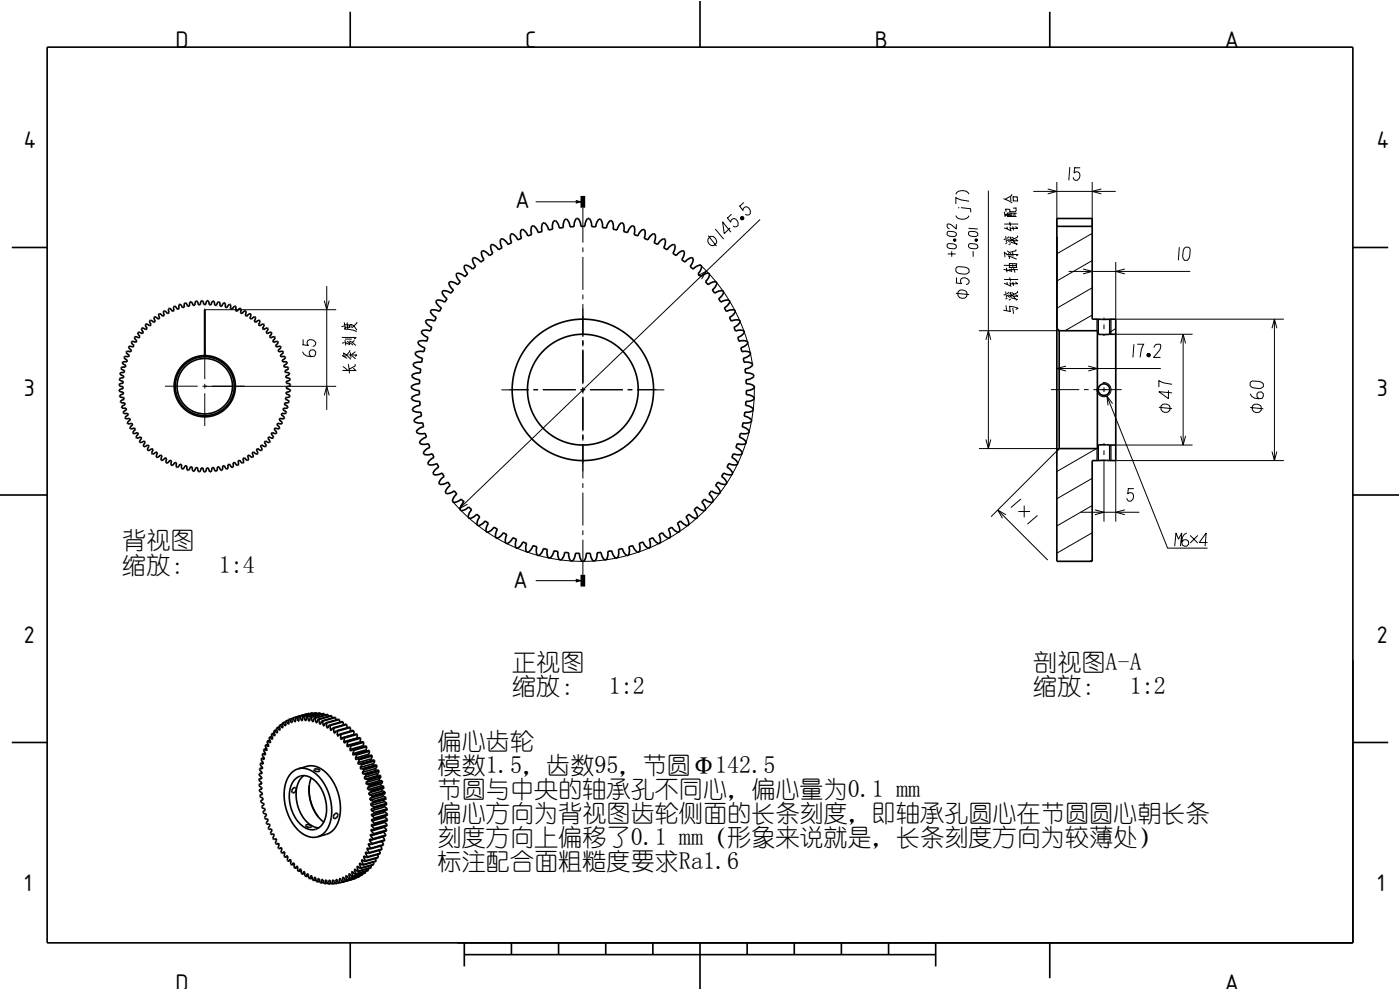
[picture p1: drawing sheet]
<svg xmlns="http://www.w3.org/2000/svg" width="297mm" height="210mm" viewBox="0 0 297 210" stroke-linecap="round" stroke-linejoin="round" font-family="sans-serif">
<defs><g id="words">
<g font-size="5.1">
<text x="25.9" y="116.3">背视图</text>
<text x="25.9" y="121.5">缩放：</text>
<text x="46.4" y="121.5">1:4</text>
<text x="108.7" y="142.1">正视图</text>
<text x="219.2" y="142.1">剖视图A-A</text>
<text x="108.7" y="147.2">缩放：</text>
<text x="129.1" y="147.2">1:2</text>
<text x="219.2" y="147.2">缩放：</text>
<text x="239.7" y="147.2">1:2</text>
<text x="92.8" y="158.8">偏心齿轮</text>
<text x="92.8" y="163.9">模数1.5，齿数95，节圆Φ142.5</text>
<text x="92.8" y="169">节圆与中央的轴承孔不同心，偏心量为0.1 mm</text>
<text x="92.8" y="174.1">偏心方向为背视图齿轮侧面的长条刻度，即轴承孔圆心在节圆圆心朝长条</text>
<text x="92.8" y="179.3">刻度方向上偏移了0.1 mm（形象来说就是，长条刻度方向为较薄处）</text>
<text x="92.8" y="184.4">标注配合面粗糙度要求Ra1.6</text>
</g>
<g font-size="4.9">
<text x="37.2" y="10.2">D</text>
<text x="111.4" y="10.2">C</text>
<text x="185.6" y="10.2">B</text>
<text x="259.8" y="10.2">A</text>
<text x="5" y="31.5">4</text>
<text x="292" y="31.5">4</text>
<text x="109.3" y="44">A</text>
<text x="5" y="84">3</text>
<text x="292" y="84">3</text>
<text x="108.9" y="124.8">A</text>
<text x="5" y="136.5">2</text>
<text x="292" y="136.5">2</text>
<text x="5" y="189">1</text>
<text x="292" y="189">1</text>
<text x="37.2" y="210.2">D</text>
<text x="259.8" y="210.2">A</text>
</g>
</g></defs>
<g fill="none" stroke="#000" stroke-width=".21">
<path d="M224.2 38.6v9.4M227 35.5l-.3 2.8M228 35.5l-.1 1.2 .6-.3a.87 .87 0 0 1 .4 1.4l-.4 .5h-.4l-.3-.3-.1-.4M228 35.6h1.2M231.7 38.6v9.4M113.7 42.8h10M123.7 44.1v7.4M123.7 52.5v1M123.7 54.5v7M148.1 58.5l1.8-1-1.1 1.7M148.4 56.1l1.9 1.9 2.3 2.6 2 2.9 1.4 2.6 1.3 2.8 1 2.8 .8 2.9 .6 2.9M150.2 50.7l.6-.6a1.13 1.13 0 0 1 1.2 1.5l-.6 .5a1.11 1.11 0 0 1-1.2-1.4z"/>
<path d="M150.3 50l1.7 2.2M151.7 48.6l1.8 2.1M154.3 46.1l.7 1 .3-.6a.87 .87 0 0 1 1.3 .7v.6l-.3 .3h-.4l-.4-.2M154.9 48.3l-1.3 1.2-.3-2.4 1.8 2.2M155.2 45.4l-.9 .8M156.9 43.6l.7 1 .3-.6a.87 .87 0 0 1 1.3 .7v.6l-.3 .3h-.4l-.4-.1M157.5 45.9l-.4 .4M157.7 46l-.5 .5M157.8 42.9l-.9 .8M157.8 46.2l-.4 .4M161.3 46.6l-63.9 61.3M201 51.8a1.84 1.84 0 0 1 1.9 .3v.4a1.5 1.5 0 0 1-1.8 0l-.2-.2z"/>
<path d="M201 49.2a1.82 1.82 0 0 1 1.9 .3v.4a1.5 1.5 0 0 1-1.8 0l-.2-.2zM201.1 53.9h1.6M201.9 53.3v1.2M202.4 50.7v.4M202.5 50.7v.5M202.7 50.7v.4M202.8 45.7a1.65 1.65 0 0 0 2.8 .1M202.9 47.5v1.1l-1.2-1-.7-.1-.1 .6 .5 .5M202.9 58.9v1.1M202.9 56.7a2.65 2.65 0 0 1 2.7 .5v.5a2.13 2.13 0 0 1-2.6 .1l-.2-.3v-.5zM203.5 44l-.2 .2M203.9 44l2 .3v.7"/>
<path d="M205.5 48.4l1.9 .2M205.6 42.7l-1.7-.3-1.1-.5v1.4M205.6 41.2a1.65 1.65 0 0 0-2.8 0M205.6 51.8a1.84 1.84 0 0 1 1.8 .3v.4a1.5 1.5 0 0 1-1.8 0l-.1-.2zM205.6 49.2a1.83 1.83 0 0 1 1.8 .3v.4a1.5 1.5 0 0 1-1.8 0l-.1-.2zM206.4 53.3v1.2M206.9 50.7v.4M207.1 50.7v.5M207.2 50.7v.4M209.7 40.4v54.8M212.9 57.1l1.7 .4M212.9 42.1l1.8 .9"/>
<path d="M213 56.3h2.6M213 53.4l.7 .6M213 48.3l.7 .3M213 59.3h3M213 47.5h3M213.1 44.9l.1 1.1M213.1 53.6l.1 1M213.2 45.7l1.5 .1M213.3 50.7l-.4 .2M213.3 44.3l.9 .1M213.3 50.1l.2 1.2M213.3 44.4l.1 .5"/>
<path d="M213.5 56.8l.1 .9M213.6 59.8l.1 .5M213.6 50.9l.6 .4M213.6 48.1l.1 .5M213.6 45.9h2M213.6 45.2l2.1 .1M213.7 53.2l.5 .5M213.7 51.4l-.4 .3M213.7 48.6l.9 .4M213.7 45.2l.1 .7M213.7 54h2.3l-.4 .3M213.7 54l-.1 .1"/>
<path d="M213.9 54.3l1.8 .7M213.9 50.8l.6 .3M214 57.2h2M214 53.7l.1 .5M214 56.7h1.8M214 55.9l1.8 .1M214.1 54.4l.1 .5M214.1 55.9l.1 .8M214.1 50.2l-.5 .4M214.2 58.8l.2 .9M214.2 47.1l.2 .8M214.2 44.3l.1 .6"/>
<path d="M214.2 59.8l.2 .8M214.2 48.1l.2 .7M214.4 53.7l.1 .6M214.4 50.3l.1 .9M214.4 51.4l1.5 .4M214.4 41.8l.1 .9M214.4 51.7l-.4 .2M214.5 50.8l.9 .8M214.5 56.9l.1 .7M214.5 50.3l-.3 .2M214.6 45.3v.2h-1.4M214.6 41.2v.3l-1.4 .8"/>
<path d="M214.7 50.3l.4 .3M214.8 56.1l.1 .5M214.8 53.5l.1 .9M214.8 59.8l.2 .8M214.8 48l.2 .9M214.8 42.6h1.2M214.8 41.7l1 .1M214.9 44.2l.6-.1 .1 .6-.2 .2h-1.3M214.9 45.4l.1 .4M214.9 41.7l.1 .9M215 51.1h.9M215 56.9l.3 .9"/>
<path d="M215.3 45.3l.1 .6M215.4 59.8l.5 .4h-1.6M215.4 48.1l.5 .3h-1.6M215.4 50.8l.6 .3M215.5 52.9v.3l-1.4 .3M215.6 56v.7M215.8 51.7l-.3 .2M215.8 41.7l.1 .9M215.9 50v.3l-1.2 .6M219.2 40.6h17.5M222.3 40.1l1.9 .5-1.9 .5M224.2 50.2h.1"/>
<path d="M224.3 48l-.1 .1M226.7 57.6h25.8M229.8 57.1l1.9 .5-1.9 .5M231.7 55.3l-7.5 4.3M231.7 49.5l-7.5 4.3M233.6 40.1l-1.9 .5 1.9 .5M236.7 55.6v12.1h35.7M238.6 57.1l-1.9 .5 1.9 .5M250.2 52.4l-.2 2.8M251.2 52.7l.4-.3h.5l.3 .2a2.63 2.63 0 0 1-.5 2.6h-.6a2.13 2.13 0 0 1-.1-2.5zM43.4 65.7h27.9M43.4 65.6v.1"/>
<path d="M43.4 73.5v6.9M64.2 74.6a1.96 1.96 0 0 0 2.5 1l.3-.5v-.5l-.5-.4-.6 .1-.3 .4v.5l.4 .4M64.2 73.1l1.2 .2-.3-.6a.87 .87 0 0 1 1.4-.5l.5 .4v.4l-.3 .3-.4 .2M64.3 72v1.1M68.8 63.8l.5 1.9 .5-1.9M69.3 60.7v26.2M72.5 71.6h3.1l-.5 .3M72.6 75.4l1 .6M72.6 78.6h2.9M72.7 77.7l1.1 .9M72.8 74.8l1.7 1.4M72.9 74.9l.1 .7"/>
<path d="M73 69.8l2.1 .3 .6 .3M73 69.1l-.5 .2M73 68.4l.2 1.4M73.1 72.7l-.5 .1M73.2 71.9h1.4M73.2 72.1l.2 1.2M73.2 68.9h.9M73.2 69.4h1.1M73.3 72.7l.8 .4M73.6 72.4l1.3 .8M73.6 68.4l.2 1.4M73.9 77.3l.2 1.9"/>
<path d="M74 75.3h1.7l-.3 .3M74.1 72.7l.1 .5M74.1 72.3l.6 .3 .8 .7M74.1 68.9l.1 .5M74.2 74.3v.3l-.9 1M74.3 68.8l.8 .4 .6 .8M74.3 74.8l.2 1.1M74.4 68.8l.1 .7M74.7 75.5l.7 .6M74.9 78.1l.7 .6M75.2 72.2l-.4 .4M75.3 77.3l.1 .3-1.3 .7"/>
<path d="M75.4 74.6l-.7 .5M75.7 68.3v.2l-1 1M123.7 62.5v1M123.7 64.5v7M123.7 72.2v1.3M123.7 74.2v7.3M202.8 60l1.2 .2-.2-.7a.87 .87 0 0 1 1.4-.4l.4 .4v.4l-.3 .3-.4 .2M202.8 62.2l2.8 .3M203.2 61.9a1.13 1.13 0 0 1 1.9 .2v.7a1.11 1.11 0 0 1-1.9-.1zM207.7 70.2h17M209.2 72.1l.5-1.9 .5 1.9M212.9 65.8l1.5 .3"/>
<path d="M213 60.1l.7 .2M213.3 62.4l-.4 .2M213.3 61.8l.2 1.3M213.4 64.8l.2 1.1M213.6 62.6l.6 .5M213.7 63.2l-.4 .3M213.7 60.3l.9 .5M213.9 62.5l.6 .4M214.1 65l1.9 .4-.5 .3M214.1 62l-.5 .3M214.2 65l.1 1M214.4 62.1l.1 .9"/>
<path d="M214.4 63.1l1.5 .4M214.4 63.4l-.4 .3M214.5 62.5l.9 .9M214.5 62l-.3 .3M214.7 62.1l.4 .3M214.8 65.3l.2 1.3M215 62.8h.9M215.4 62.5l.6 .4M215.8 63.5l-.3 .2M215.9 61.7v.4l-1.2 .5M224.2 78.2h22.1M226.1 77.7l-1.9 .5 1.9 .5"/>
<path d="M230.9 77.7l1.9 .5-1.9 .5M231.7 66.8l-5.8 3.4M231.7 61.1l-7.5 4.3M232.7 67.7v2.5M234.2 67.4v.4M234.2 68.8v1M234.2 70.8v.5M235.7 67.7v3.2M236.7 69.7l-1.3 .7M236.7 70.9h16.3M240.6 73l-.3 2.8M241.3 73h1.3l-.5 1.1-.2 1.7"/>
<path d="M243.3 75.3h.7M243.4 75.1h.5M243.4 75.5h.5M244.8 73.7l.3-.5 .3-.2 .8 .1-.1 1-1.4 1.7h1.5M250.5 72.8l.5-1.9 .5 1.9M251 70.9v23.5M269.8 69.6l.6-1.9 .5 1.9M270.4 67.7v30M35 81.9h6.9M42.9 81.9h28.4M43.4 81.4v1M43.4 83.4v7"/>
<path d="M68.8 83.9l.5-2 .5 2M106.4 82.7h5.8M108 82.7h4.2M113.1 82.7h1.1M115.2 82.7h7M123.2 82.7h.9M123.7 82.2v1.3M123.7 84.2v7.3M123.7 92.2v1.3M123.7 94.2v7.3M125.2 82.7h7M133.2 82.7h1"/>
<path d="M135.2 82.7h5.7M135.2 82.7h4.1M160 81.9l-.3 5.5-1.1 5.3-1.8 5-1.5 2.9-1.3 2.1-1.6 2.2-1.9 2.3-4 3.8-4.5 3.1-2.7 1.4-2.5 1.1-5.2 1.6-5.5 .8-3.2 .1-2.8-.2-5.4-.9-5.2-1.8-2.5-1.2-2.6-1.4-4.4-3.3-3.9-3.9M207.7 95.2h17M209.2 93.2l.5 2 .5-2M223 82.7h5.9M224.2 95.7l-14 13.9M230 82.7h.9M232 82.7h6M232.6 95.2l-8.4 4.8M232.7 95.2v2.5M233 95l-.2 .1"/>
<path d="M233.9 81.2a1.5 1.5 0 0 1 1.8 1.4 1.5 1.5 0 0 1-1.6 1.5 1.5 1.5 0 0 1-1.4-1.7M234.2 81.1v.1M234.2 82.2v1M234.2 84.2v.1M234.2 94v.5M234.2 95.5v1M234.2 97.5v13.2M234.8 84l12.9 32.3h8.5M235.7 94.4v3.3M236 85.6l-1.2-1.6 .3 2M236.7 94.4h16.3M245.8 86.4l2.8 .3"/>
<path d="M246.3 86.1a1.13 1.13 0 0 1 1.9 .2v.7a1.11 1.11 0 0 1-1.9-.1zM247.9 82.8v1.8l-2.1-1.5 2.8 .2M248.6 81.5l-1.7-.3-1.1-.5v1.4M250.5 92.5l.5 1.9 .5-1.9M265.2 83.5a1.97 1.97 0 0 0 2.6 1l.2-.5v-.5l-.4-.4-.6 .1-.4 .4 .1 .6 .4 .4M265.2 86.4l2.8 .3M265.4 81a2.63 2.63 0 0 1 2.6 .4v.6a2.14 2.14 0 0 1-2.5 .1l-.3-.3v-.6zM265.7 86.2a1.13 1.13 0 0 1 1.9 .1v.8a1.11 1.11 0 0 1-1.9-.2zM269.8 95.8l.6 1.9 .5-1.9M272.4 97.7h-35.7v13M98.5 106.2l-1.1 1.7 1.8-1M123.7 102.5v1"/>
<path d="M123.7 104.5v7M123.7 112.5v1M123.7 114.5v7.4M211.7 108.2l10.6 10.6M213.4 109.2l-1.7-1 1 1.7M216 108.5h2.5M216.6 105.8l-2.1 1.9M217.3 107.3v2.4M220.1 109.3l-2.1 1.9M229.2 108.7h12.5M231.7 118.8l-.5 .3M231.7 113l-7.5 4.3"/>
<path d="M231.7 107.2l-7.5 4.4M231.7 101.5l-7.5 4.3M232.3 108.1l1.9 .6-1.9 .5M238.6 108.1l-1.9 .6 1.9 .5M239.4 103.5l-.2 1.3 .7-.3a.87 .87 0 0 1 .4 1.4l-.4 .4h-.4l-.3-.2-.2-.4M239.4 103.7h1.1M249.2 115.9l.3-2.8 .5 1.3 .7-1.3-.3 2.8M251.8 113.1a1.97 1.97 0 0 0-1 2.5l.5 .3h.5l.4-.5-.1-.6-.4-.3h-.6l-.4 .4M252.5 113.6l1.6 1.6M254.1 113.6l-1.6 1.6M256.2 115.1h-1.8l1.5-2-.3 2.8M113.7 123.2h10"/>
<circle cx="157.4" cy="46.3" r=".38"/>
<circle cx="202.5" cy="50.9" r=".26"/>
<circle cx="207.1" cy="50.9" r=".26"/>
<circle cx="243.7" cy="75.3" r=".38"/>
</g>
<g fill="none" stroke="#000" stroke-width=".35">
<path d="M10 10h277v190h-277zM74.3 2.5v7.5M148.5 0v10M222.7 2.5v7.5M2.5 52.5h7.5M98.4 56.5l.3-.3a2.47 2.47 0 0 1 1.6 .9l.6-.6a1.99 1.99 0 0 1-.6-1.7 1.1 1.1 0 0 1 1.4 .4l.3 .4 .7-.5a2 2 0 0 1-.5-1.8 1.11 1.11 0 0 1 1.3 .5l.3 .4 .8-.5a2 2 0 0 1-.4-1.7 1.11 1.11 0 0 1 1.3 .6l.3 .4 .7-.5a1.99 1.99 0 0 1-.2-1.8 1.11 1.11 0 0 1 1.2 .7l.3 .5 .8-.4a1.99 1.99 0 0 1-.2-1.8 1.11 1.11 0 0 1 1.2 .7l.2 .5 .9-.4a1.98 1.98 0 0 1 0-1.8 1.12 1.12 0 0 1 1.1 .9l.2 .4 .8-.2a1.98 1.98 0 0 1 .1-1.9 1.11 1.11 0 0 1 1.1 1l.2 .4 .8-.2a2 2 0 0 1 .2-1.8 1.11 1.11 0 0 1 1.1 1l.1 .5 .8-.2a1.98 1.98 0 0 1 .4-1.8 1.1 1.1 0 0 1 .9 1.1l.1 .5 .9-.1a2.01 2.01 0 0 1 .5-1.8 1.11 1.11 0 0 1 .9 1.1v.5h.9a2.01 2.01 0 0 1 .6-1.8 1.12 1.12 0 0 1 .8 1.2v.5h.9a2.01 2.01 0 0 1 .7-1.7 1.11 1.11 0 0 1 .7 1.3v.5h.9a2.01 2.01 0 0 1 .8-1.6 1.11 1.11 0 0 1 .6 1.3v.5l.9 .1a1.98 1.98 0 0 1 .9-1.6 1.11 1.11 0 0 1 .5 1.3v.5l.8 .2a2 2 0 0 1 1-1.5 1.11 1.11 0 0 1 .5 1.3l-.1 .5 .8 .2a1.99 1.99 0 0 1 1.2-1.4 1.11 1.11 0 0 1 .3 1.4l-.1 .5 .8 .2a2 2 0 0 1 1.2-1.3 1.1 1.1 0 0 1 .3 1.4l-.1 .4 .8 .4a1.99 1.99 0 0 1 1.3-1.3 1.11 1.11 0 0 1 .1 1.4l-.2 .5 .8 .4a1.99 1.99 0 0 1 1.4-1.2 1.11 1.11 0 0 1 .1 1.4l-.2 .4 .7 .5a2 2 0 0 1 1.5-1.1 1.11 1.11 0 0 1 0 1.4l-.3 .4 .8 .5a2.01 2.01 0 0 1 1.5-1 1.11 1.11 0 0 1-.1 1.4l-.3 .5 .7 .5a2 2 0 0 1 1.6-.9 1.11 1.11 0 0 1-.2 1.4l-.3 .4 .6 .6a2 2 0 0 1 1.7-.8 1.11 1.11 0 0 1-.3 1.4l-.3 .4 .6 .6a1.97 1.97 0 0 1 1.7-.7 1.11 1.11 0 0 1-.4 1.4l-.4 .3 .6 .7a2 2 0 0 1 1.7-.6 1.12 1.12 0 0 1-.4 1.4l-.4 .3 .5 .7a2 2 0 0 1 1.8-.4 1.11 1.11 0 0 1-.6 1.3l-.4 .3 .5 .7a2.01 2.01 0 0 1 1.8-.3 1.1 1.1 0 0 1-.6 1.2l-.4 .3 .4 .8a1.99 1.99 0 0 1 1.8-.2 1.1 1.1 0 0 1-.7 1.2l-.5 .2 .4 .8a1.97 1.97 0 0 1 1.8-.1 1.1 1.1 0 0 1-.8 1.2l-.4 .2 .3 .8a2.02 2.02 0 0 1 1.8 .1 1.11 1.11 0 0 1-.8 1.1l-.5 .2 .3 .8 1.3-.1a.45 .45 0 0 1 .6 .5 2.5 2.5 0 0 1-1.5 1l.2 .8a2 2 0 0 1 1.8 .3 1.1 1.1 0 0 1-1 1l-.5 .1 .1 .9a1.99 1.99 0 0 1 1.8 .3 1.1 1.1 0 0 1-1.1 1l-.4 .1 .1 .8a2.01 2.01 0 0 1 1.7 .5 1.11 1.11 0 0 1-1.1 .9h-.5v.9a2.01 2.01 0 0 1 1.7 .6 1.11 1.11 0 0 1-1.2 .8h-.5v.9a2.01 2.01 0 0 1 1.7 .7 1.11 1.11 0 0 1-1.2 .7h-.5l-.1 .9a2.01 2.01 0 0 1 1.6 .8 1.11 1.11 0 0 1-1.3 .7l-.5-.1-.1 .9a2 2 0 0 1 1.5 .9 1.1 1.1 0 0 1-1.3 .5h-.5l-.2 .8a2.01 2.01 0 0 1 1.5 1.1 1.1 1.1 0 0 1-1.3 .4l-.5-.1-.2 .8a2 2 0 0 1 1.4 1.2 1.11 1.11 0 0 1-1.4 .3l-.5-.1-.3 .8a1.99 1.99 0 0 1 1.3 1.2 1.11 1.11 0 0 1-1.3 .3l-.5-.2-.4 .8a1.99 1.99 0 0 1 1.3 1.4 1.11 1.11 0 0 1-1.4 .1l-.5-.2-.4 .8a2 2 0 0 1 1.2 1.4 1.11 1.11 0 0 1-1.4 .1l-.5-.3-.4 .8a1.99 1.99 0 0 1 1 1.4 1.11 1.11 0 0 1-1.4 0l-.4-.2-.5 .7a2 2 0 0 1 1 1.5 1.1 1.1 0 0 1-1.4-.1l-.5-.3-.5 .7a1.99 1.99 0 0 1 .9 1.6 1.1 1.1 0 0 1-1.4-.2l-.4-.3-.6 .6a2 2 0 0 1 .7 1.7 1.1 1.1 0 0 1-1.4-.3l-.3-.4-.7 .6a2 2 0 0 1 .7 1.7 1.11 1.11 0 0 1-1.4-.4l-.3-.3-.7 .5a1.99 1.99 0 0 1 .5 1.8 1.1 1.1 0 0 1-1.3-.5l-.3-.4-.7 .5a1.99 1.99 0 0 1 .4 1.8 1.11 1.11 0 0 1-1.3-.6l-.3-.4-.7 .5a2 2 0 0 1 .3 1.8 1.12 1.12 0 0 1-1.3-.7l-.3-.4-.7 .4a1.99 1.99 0 0 1 .2 1.8 1.12 1.12 0 0 1-1.3-.7l-.2-.5-.8 .4a1.99 1.99 0 0 1 .1 1.8 1.11 1.11 0 0 1-1.2-.8l-.2-.4-.8 .3a1.99 1.99 0 0 1-.1 1.8 1.1 1.1 0 0 1-1.1-.9l-.2-.5-.8 .3a2.01 2.01 0 0 1-.2 1.8 1.11 1.11 0 0 1-1-1l-.2-.4-.8 .2a2.01 2.01 0 0 1-.3 1.8 1.11 1.11 0 0 1-1-1.1l-.1-.5-.9 .2a2 2 0 0 1-.4 1.8 1.11 1.11 0 0 1-.9-1.1l-.1-.5-.8 .1a1.99 1.99 0 0 1-.6 1.7 1.11 1.11 0 0 1-.8-1.2l-.1-.4h-.8a1.99 1.99 0 0 1-.7 1.7 1.1 1.1 0 0 1-.7-1.2l-.1-.5h-.8a1.99 1.99 0 0 1-.8 1.6 1.11 1.11 0 0 1-.7-1.2l.1-.5-.9-.1a1.99 1.99 0 0 1-.9 1.6 1.1 1.1 0 0 1-.6-1.3l.1-.5-.9-.2a1.99 1.99 0 0 1-1 1.6 1.1 1.1 0 0 1-.5-1.3l.1-.5-.8-.2a1.99 1.99 0 0 1-1.1 1.4 1.11 1.11 0 0 1-.4-1.3l.1-.5-.8-.3a2.01 2.01 0 0 1-1.2 1.4 1.11 1.11 0 0 1-.3-1.4l.1-.4-.8-.3a1.99 1.99 0 0 1-1.3 1.3 1.12 1.12 0 0 1-.2-1.4l.2-.5-.8-.4a1.99 1.99 0 0 1-1.3 1.3 1.11 1.11 0 0 1-.2-1.4l.2-.5-.7-.4a2 2 0 0 1-1.5 1.1 1.11 1.11 0 0 1 0-1.4l.2-.4-.7-.5a2 2 0 0 1-1.5 1.1 1.12 1.12 0 0 1 .1-1.5l.2-.4-.7-.5a2 2 0 0 1-1.5 .9 1.11 1.11 0 0 1 .1-1.4l.3-.4-.7-.5a1.99 1.99 0 0 1-1.6 .8 1.1 1.1 0 0 1 .2-1.4l.4-.4-.7-.6a2 2 0 0 1-1.6 .8 1.12 1.12 0 0 1 .3-1.4l.3-.4-.6-.6a1.99 1.99 0 0 1-1.7 .6 1.11 1.11 0 0 1 .4-1.4l.4-.3-.5-.7a2.01 2.01 0 0 1-1.8 .5 1.11 1.11 0 0 1 .5-1.3l.4-.3-.5-.7a2 2 0 0 1-1.8 .3 1.12 1.12 0 0 1 .6-1.2l.4-.3-.4-.8a1.99 1.99 0 0 1-1.8 .3 1.11 1.11 0 0 1 .7-1.2l.4-.3-.4-.8a2.01 2.01 0 0 1-1.8 .2 1.11 1.11 0 0 1 .7-1.2l.5-.3-.4-.8a2 2 0 0 1-1.8 .1 1.1 1.1 0 0 1 .8-1.2l.5-.2-.3-.8a2 2 0 0 1-1.8-.1 1.1 1.1 0 0 1 .9-1.1l.4-.2-.2-.8a2 2 0 0 1-1.8-.2 1.11 1.11 0 0 1 1-1l.5-.2-.2-.8a2 2 0 0 1-1.8-.4 1.11 1.11 0 0 1 1-.9l.5-.1-.1-.9a2 2 0 0 1-1.8-.4 1.11 1.11 0 0 1 1.1-.9l.5-.1-.1-.9a2 2 0 0 1-1.7-.5 1.12 1.12 0 0 1 1.2-.8l.5-.1v-.9a1.99 1.99 0 0 1-1.7-.6 1.11 1.11 0 0 1 1.2-.8h.5v-.9a2 2 0 0 1-1.6-.7 1.11 1.11 0 0 1 1.2-.7h.5l.1-.8a2.01 2.01 0 0 1-1.5-.9 1.11 1.11 0 0 1 1.3-.6l.5 .1 .1-.9a1.99 1.99 0 0 1-1.5-1 1.12 1.12 0 0 1 1.3-.5l.5 .1 .2-.8a1.99 1.99 0 0 1-1.4-1.1 1.11 1.11 0 0 1 1.3-.4l.5 .1 .3-.8a2.02 2.02 0 0 1-1.4-1.2 1.11 1.11 0 0 1 1.4-.3l.5 .1 .3-.8a2.01 2.01 0 0 1-1.3-1.3 1.11 1.11 0 0 1 1.4-.2l.5 .2 .4-.8a1.99 1.99 0 0 1-1.2-1.3 1.1 1.1 0 0 1 1.4-.1l.4 .2 .4-.8a1.99 1.99 0 0 1-1.1-1.4 1.11 1.11 0 0 1 1.4 0l.5 .2 .5-.7a1.99 1.99 0 0 1-1.1-1.5 1.11 1.11 0 0 1 1.4 0l.5 .3 .5-.7a1.98 1.98 0 0 1-.9-1.6 1.11 1.11 0 0 1 1.4 .2l.4 .3 .6-.7a2.02 2.02 0 0 1-.9-1.6 1.11 1.11 0 0 1 1.4 .3l.4 .3 .6-.6a2.53 2.53 0 0 1-.8-1.6zM224.2 48h7.5M224.2 50.1v19.6M287 52.5h7.5M30.8 68.8l.3-.1 .6 .4 .4-.3-.4-.8h.3l.6 .4 .4-.3-.3-.8 .3-.1 .5 .5 .4-.2-.1-.2a.61 .61 0 0 1 0-.8l.7 .6 .4-.2-.2-.7 .2-.3 .6 .6 .4-.2-.1-.8h.3l.4 .5 .4-.1v-.9h.3l.4 .6 .4-.1v-.7l.2-.3 .5 .8 .4-.1v-.7l.3-.3 .4 .8 .4-.1 .1-.6 .2-.3 .4 .8 .5-.1 .1-.8 .3 .1 .3 .7 .4-.1 .1-.6 .3-.2 .3 .8h.5l.2-.8 .3 .1 .2 .7 .4 .1 .3-.9 .3 .2 .1 .7 .4 .1 .4-.8 .3 .2v.7l.5 .1 .2-.6 .4-.1 .1 .9 .4 .1 .3-.6 .4-.1v.9l.4 .1 .3-.5 .4-.1-.1 .9 .4 .1 .4-.5h.4l-.1 .8 .4 .2 .6-.6 .2 .3-.2 .7 .4 .2 .7-.6 .1 .3-.2 .7 .3 .2 .8-.5 .1 .2-.3 .7 .4 .3 .7-.5 .1 .3-.3 .6 .3 .3 .6-.3h.3l-.3 .8 .3 .3 .8-.3 .1 .3-.5 .6 .3 .3 .8-.3 .1 .3-.4 .5 .2 .4 .6-.3 .4 .2-.6 .7 .3 .3 .6-.2 .3 .2-.6 .7 .3 .3 .8-.1v.3l-.5 .5 .2 .4 .1-.1a.61 .61 0 0 1 .8 .1l-.6 .6 .1 .4h.9v.3l-.6 .4 .1 .4h.9l-.1 .3-.6 .4 .1 .4 .9 .1-.1 .3-.6 .3v.4l.9 .2-.1 .3-.7 .2 .1 .5 .9 .2-.1 .2-.7 .3v.4l.6 .1 .2 .3-.8 .3v.5l.6 .1 .2 .3-.9 .3v.4l.6 .2 .2 .3-.9 .2v.4l.6 .3 .1 .3-.9 .1-.1 .5 .8 .4-.2 .3-.7-.1-.2 .5 .8 .5-.2 .2-.8-.1-.1 .5 .7 .5-.3 .2-.7-.1-.2 .4 .6 .4v.4l-.9-.1-.2 .3 .5 .5v.3l-.8-.1-.2 .3 .5 .7-.2 .2-.7-.3-.3 .4 .4 .5v.4l-.8-.3-.3 .3 .5 .7-.3 .2-.7-.4-.2 .4 .4 .7-.3 .1-.6-.3-.4 .3 .4 .8-.3 .1-.6-.5-.3 .3 .3 .8-.3 .1-.6-.5-.3 .3 .2 .6-.1 .4-.7-.6-.4 .2 .2 .6-.2 .4-.6-.6-.4 .2 .2 .6-.2 .4-.6-.7-.4 .2 .1 .9h-.4l-.4-.6-.4 .1 .1 .7-.2 .3-.6-.7-.4 .1 .1 .6-.3 .3-.5-.7-.4 .1v.6l-.3 .3-.4-.8-.4 .1-.1 .6-.3 .3-.3-.8h-.5l-.2 .9a.61 .61 0 0 1-.5-.8h-.4l-.3 .8-.2-.1-.2-.7h-.5l-.3 .8-.2-.1-.2-.8h-.4l-.2 .6-.4 .2-.1-.9-.4-.1-.3 .6-.2 .2h-.1l-.1-.9-.5-.1-.2 .6-.4 .1v-.9l-.5-.1-.5 .7-.2-.2 .1-.8-.4-.1-.6 .7-.2-.3 .1-.7-.4-.2-.6 .7-.2-.3 .2-.7-.4-.2-.4 .5h-.4l.2-.9-.4-.2-.5 .5h-.3l.2-.9-.3-.3-.5 .5-.4-.1 .3-.8-.3-.3-.8 .5-.1-.3 .3-.6-.3-.3-.8 .4-.1-.3 .4-.6-.3-.4-.8 .4-.1-.3 .5-.6-.3-.3-.6 .2-.3-.1 .5-.7-.3-.4-.8 .3-.1-.3 .5-.6-.2-.3-.9 .1v-.3l.6-.5-.2-.3-.7 .1-.3-.2 .6-.6-.1-.4-.7 .1-.3-.2 .7-.5-.1-.5-.7 .1-.3-.2 .7-.5-.1-.5h-.9a.61 .61 0 0 1 .7-.6v-.5l-.9-.1 .1-.3 .6-.3v-.4l-.9-.2 .1-.2 .7-.3-.1-.4-.8-.3 .1-.2 .7-.2v-.5l-.8-.3 .1-.2 .7-.2v-.4l-.8-.4 .2-.2 .7-.1v-.5l-.8-.4 .2-.2 .7-.1 .1-.4-.6-.3-.1-.1v-.2l.9-.1 .1-.4-.8-.5 .2-.2h.8l.1-.4-.7-.6 .2-.2 .8 .1 .1-.4-.7-.6 .3-.2 .7 .2 .2-.4-.6-.7 .2-.1 .7 .1 .2-.3-.6-.7 .3-.2 .7 .2 .2-.3-.4-.5v-.4l.8 .3 .3-.4-.4-.5v-.3l.9 .3 .2-.3-.4-.8 .3-.1 .6 .3 .3-.3zM43.4 75.4v-9.7l.1 9.7M43.4 75.4a6.5 6.5 0 0 0-5.7 9.6 6.5 6.5 0 0 0 11.2 .4 6.5 6.5 0 0 0-5.2-10h-.2"/>
<path d="M43.4 75.4h.1M224.2 69.7l.5 .5M224.7 70.2v25M224.7 70.2h8.1v25h-8.1M232.8 70.9h.2M233 67.7h2.4M233 70.9h2.4M233 67.7h-1.3v-21.4h-7.5v72.8h7.5v-21.4h1.3M233 67.7v3.2M235.4 67.7h1.3v30h-1.3M235.4 67.7v3.2M235.4 70.9h1.3"/>
<path d="M224.7 95.2l-.5 .5M232.8 94.4h.2M233 97.7h2.4M233 94.4h2.4M233 94.4v3.3M235.4 94.4v3.3M235.4 94.4h1.3M0 105h10M287 105h10M2.5 157.5h7.5M55.7 159.9v.4l.4 .5-.1 .3-.6-.2M56 159v.3l.4 .5-.1 .4-.6-.3"/>
<path d="M56.3 159.8l-.6 .1M56.3 158.1v.3l.4 .5-.1 .4-.6-.3M56.6 158.8l-.6 .2M56.7 157.2v.4l.3 .5-.1 .3-.6-.3M56.9 157.9l-.6 .2M57.1 156.4v.4l.3 .5-.1 .3-.6-.4M57.3 157l-.6 .2M57.6 155.7v.3l.3 .6-.2 .3-.6-.5M57.7 156.2l-.6 .2M58.2 155l-.1 .3 .3 .6-.2 .3-.6-.5M58.2 155.5l-.6 .2M58.7 154.8l-.5 .2"/>
<path d="M58.7 154.4v.3l.2 .6-.2 .2-.5-.5M59.3 154.2l-.6 .2M59.3 153.8v.3l.2 .6-.2 .2-.6-.5M59.9 153.6l-.6 .2M60 153.3l-.1 .3 .2 .7-.3 .1-.5-.6M60.5 153.2l-.5 .1M60.7 152.9l-.2 .3 .2 .6-.2 .2-.5-.7M61.2 152.7l-.5 .2M61.4 152.6l-.2 .3 .2 .6-.3 .1-.4-.7M62 152.4l-.6 .2M62.1 152.3l.4 .8M62.1 152.3l-.2 .3 .1 .6-.2 .1-.4-.7"/>
<path d="M62.7 153l-.2 .1M63.2 152.9l-.3-.7-.2-.1v.9M63.5 152.8l-.3 .1M63.5 152l.2 .1 .2 .7M63.5 152v.9M63.5 152.9h-.3M64.2 152.7l-.3 .1M64.3 152l-.1 .8h-.3M64.3 152h.1M64.4 152l.3 .8M64.9 151.5h.1M65 152.7l-.3 .1"/>
<path d="M65 152v.8h-.3M65 152h.2M65.2 152l.2 .9M65.6 151.3l-.1 .1M65.6 151.3l-3.5 1M65.6 151.3l.1 .1M65.7 152.8l-.3 .1M65.8 152.1l-.1 .8h-.3M65.8 152.1l.2 .1M66 152.2l.2 .8M66.4 151.2h-.2M66.4 151.2l-2.9 .8"/>
<path d="M66.4 151.2l.1 .2M66.5 152.9l-.3 .1M66.7 152.3l-.2 .8-.3-.1M66.7 152.3l.1 .1M66.8 152.4l.2 .8M67.1 151.2l-2.8 .8M67.1 151.2l-2.7 .8M67.1 151.2l.2 .2M67.3 153.1l-.3 .1M67.5 152.6l-.2 .7-.3-.1M67.5 152.6h.1M67.6 152.6l.1 .9"/>
<path d="M67.9 151.2l.2 .3M67.9 151.2l-2.9 .8M67.9 151.2l-2.7 .8M68.1 153.4l-.4 .1M68.3 152.9l-.3 .7-.3-.1M68.3 152.9l.1 .1M68.4 153l.1 .9M68.7 151.4l.2 .3M68.7 151.4l-2.9 .7M68.7 151.4l-2.7 .8M68.8 153.8l-.3 .1M69.1 153.3l-.3 .7-.3-.1"/>
<path d="M69.1 153.3l.1 .1M69.2 153.4l.1 .9M69.6 151.6l.1 .4M69.6 151.6l-2.9 .7M69.6 151.6l-2.8 .8M69.6 154.2l-.3 .1M69.9 153.8l-.3 .7-.3-.2M69.9 153.8l.1 .1M70 153.9v.9M70.4 151.8l.1 .5M70.4 151.8l-2.9 .8M70.4 151.8l-2.8 .8"/>
<path d="M70.4 154.7l-.4 .1M70.7 154.4l-.4 .6-.3-.2M70.7 154.4l.1 .1M70.8 154.5v.8M71.2 152.2l.1 .5M71.2 152.2l-2.9 .7M71.2 152.2l-2.8 .8M71.2 155.2l-.4 .1M71.4 155l-.3 .6-.3-.3M71.4 155l.1 .1M71.5 155.1v.8M72 152.6l.1 .6"/>
<path d="M72 152.6l-2.9 .7M72 152.6l-2.8 .8M72 155.8l-.5 .1M72.2 155.7l-.4 .5-.3-.3M72.2 155.7l.1 .1M72.3 155.8l-.1 .8M72.8 153.1v.7M72.8 153.1l-2.8 .8M72.8 153.1l-.2-.1-2.7 .8M72.9 156.4l-.4 .5-.3-.3M72.9 156.4l.1 .2M73 156.6l-.1 .8"/>
<path d="M73.5 153.7l.1 .7M73.5 153.7l-.1-.1-2.7 .8M73.5 153.7l-2.7 .8M73.6 157.3l-.4 .4-.3-.3M73.6 157.3l.1 .1M73.7 157.4l-.1 .8M74.2 158.1l-.4 .4-.2-.3M74.2 158.1l.2 .2M74.2 159l.2 .3 .4-.2M74.3 154.3v.8M74.3 154.3l-.1-.1-2.8 .8M74.3 154.3l-2.8 .8"/>
<path d="M74.4 158.3l-.2 .7M74.8 159.9l.2 .3 .3-.2M74.9 159l.1 .2M74.9 159l-.1 .1M75 155.8l-2.8 .8M75 155.8v.1M75 159.2l-.2 .7M75.1 155l-.1 .8M75.1 155l-.2-.1-2.7 .8M75.1 155l-2.8 .8M75.5 160h-.2M75.5 160l.1 .2"/>
<path d="M75.7 156.6l-2.8 .8M75.7 156.6v.1M75.8 155.8l-.1 .8M75.8 155.8l-.1-.1-2.8 .7M75.8 155.8l-2.8 .8M76.3 157.4l-2.7 .8M76.3 157.4l.1 .1M76.4 156.5l.1 .1M76.4 156.5l-2.8 .8M76.4 156.5h-.1M76.5 156.6l-.2 .8M76.5 156.6l-2.8 .8"/>
<path d="M77 158.2l-2.8 .8M77 158.2l.1 .2M77.1 157.3l.1 .2M77.1 157.3l-2.9 .8M77.1 157.3l-.2 .1M77.2 157.5l-.2 .7M77.2 157.5l-2.8 .8M77.6 159.1l.1 .2M77.6 159.1l-2.8 .8M77.7 158.2l.1 .2M77.7 158.2l-2.8 .8M77.7 158.2l-2.9 .9"/>
<path d="M77.8 158.4l-.2 .7M77.8 158.4l-2.8 .8M78.3 159.2l-3 .8M78.3 159.2l.1 .2M78.3 159.2l-2.8 .8M78.4 159.4l-.3 .6M78.4 159.4l-2.8 .8M287 157.5h7.5M55.1 164.1l-.1 .2 .5 .5v.4h-.4M55.1 165.2l-.2 .3 .6 .4v.4h-.4M55.1 163l-.1 .2 .6 .6-.1 .4-.4-.1M55.1 166.3l-.2 .3 .6 .4v.4h-.2"/>
<path d="M55.2 162l.1 .3 .4 .4v.4l-.6-.1M55.3 167.4l-.3 .2v.2l.6 .3 .1 .4-.3 .1M55.4 160.9l.1 .4 .4 .4-.1 .4-.6-.1M55.4 168.6l-.3 .2v.1l.6 .3 .1 .5h-.2M55.5 166.2l-.4 .1M55.5 165.1l-.4 .1M55.5 167.4h-.2M55.6 164l-.5 .1M55.6 169.7l-.3 .2v.2l.6 .3 .1 .4a.38 .38 0 0 0-.5 .4 .38 .38 0 0 0 .6 .3l.2 .4a.39 .39 0 0 0-.5 .5 .39 .39 0 0 0 .6 .2M55.6 168.5l-.2 .1M55.7 162.9l-.6 .1M55.8 169.6l-.2 .1"/>
<path d="M55.9 161.8l-.7 .2M56.1 160.7l-.7 .2M56.4 172.6l.2 .4M56.4 172.6h.1M56.5 173a.39 .39 0 0 0-.4 .5 .39 .39 0 0 0 .7 .2l.1 .4-.4 .5 .1 .2h.4M56.6 173h-.1M57 174.8h.1l.2 .4-.4 .5 .1 .2h.4M57.1 174.8h-.1M57.4 175.9l.2-.1 .1 .4-.3 .6v.2h.4M57.6 175.9h-.2M57.8 177l.2-.1 .2 .4-.3 .6 .1 .1h.3M58 176.9l-.2 .1"/>
<path d="M58.3 178l.2-.1 .2 .3-.3 .7 .1 .1h.3M58.6 177.9l-.3 .1M58.8 179l.2-.2 .3 .4-.3 .7 .3 .1M59.1 178.9l-.3 .1M59.7 179.9l-.4 .1M62.1 167.3l.5-.2 .2 .2-.1 .6-.5 .3-.3-.3zM62.6 165.3a3.1 3.1 0 0 1 4.6 .7 7.8 7.8 0 0 1 1.2 8.9 2.89 2.89 0 0 1-4.7-.1 8 8 0 0 1-1.5-9zM63.3 163.1l1.8-.5a5.1 5.1 0 0 1 5.3 2.8 10 10 0 0 1 .8 10.1l-.7 .8-.7 .4-2.4 .8M63.3 163.1a5.2 5.2 0 0 0-3 5.3 10 10 0 0 0 4.6 8.8 3.6 3.6 0 0 0 2.5 .3M63.3 163.1a5 5 0 0 1 5.1 2.6 10 10 0 0 1 .9 10.3l-.8 .9-1.1 .6M64.5 164.5a5.8 5.8 0 0 0-1.4 6.3 5.9 5.9 0 0 0 4.5 4.8M64.9 175l.6-.1 .6 .4-.3 .2h-.5l-.4-.2z"/>
<path d="M65.6 166.5a9.7 9.7 0 0 0 1.9 6.8M66 165a8.7 8.7 0 0 0 2.7 9.4M66.6 163.2l.8-.1 .4 .4-.2 .1h-.4l-.5-.1zM71 172.7l.4-.2 .3 .3-.2 .5-.5 .3-.3-.2zM75.4 160.8l.2 .4 .2-.2M75.6 160.2l-.2 .6M75.9 161.8l.2 .4 .2-.2M76.1 161h-.3M76.1 161l.1 .2M76.2 161.2l-.3 .6M76.3 162h.3M76.4 162.8l.2 .4 .2-.1"/>
<path d="M76.6 162l.1 .2M76.7 162.2l-.3 .6M76.8 163.1h.3M76.8 163.8l.2 .4h.1M77.1 163.1l.1 .2M77.1 164.2h.5M77.2 163.3l-.4 .5M77.3 164.9l.2 .4M77.5 165.3h.5M77.6 164.2v.2M77.6 166l.2 .4M77.6 164.4l-.3 .5"/>
<path d="M77.8 166.4l.5 .1M78 165.3v.2M78 167.1l.1 .4M78 165.5l-.4 .5M78.1 167.5l.6 .2M78.1 179.2l.5 .7M78.1 160l.2 .3M78.1 160l-2.7 .8M78.3 168.6l.6 .2M78.3 168.2v.4M78.3 166.5l.1 .2M78.4 178.3l.5 .7"/>
<path d="M78.4 166.7l-.4 .4M78.5 169.7l.6 .3M78.6 177.3l.5 .6M78.6 179.9l-.1 .2M78.6 169.3h-.2l.1 .4M78.6 179.1l-.5 .1M78.7 167.7v.1M78.7 161l.1 .3M78.7 161l-2.8 .8M78.7 170.9l.6 .3M78.7 167.8l-.4 .4M78.7 176.3l.5 .6"/>
<path d="M78.8 172l.6 .3M78.8 175.2l.6 .6M78.8 179.1l-.6-.2-.1 .3M78.8 170.4h-.2l.1 .5M78.8 173.1l.6 .4M78.8 174.2l.6 .4M78.9 179l-.1 .1M78.9 160.2l-3.1 .8M78.9 160.2l.1 .2M78.9 160.2l-2.8 .8M78.9 168.8v.2M78.9 169l-.3 .3"/>
<path d="M79 160.4l-.3 .6M79 160.4l-2.8 .8M79 171.5h-.2v.5M79.1 177.9l-.2 .2-.5-.2v.4M79.1 170v.2M79.1 170.2l-.3 .2M79.1 172.7h-.3v.4M79.2 162l.1 .4M79.2 162l-2.8 .8M79.2 177l-.6-.1v.4M79.2 177h.1M79.2 173.8h-.3l-.1 .4"/>
<path d="M79.2 176.9v.1M79.2 176l-.4-.1-.1 .4M79.3 174.9l-.5-.1v.4M79.3 171.2v.2M79.3 171.4l-.3 .1M79.3 175.9l-.1 .1M79.4 175.8l-.1 .1M79.4 172.3v.2M79.4 172.5l-.3 .2M79.4 161.3l-3.1 .7M79.4 174.6l-.1 .3M79.4 161.3l.1 .1"/>
<path d="M79.4 161.3l-2.8 .7M79.4 173.5v.2M79.4 173.7l-.2 .1M79.5 161.4l-.3 .6M79.5 161.4l-2.8 .8M79.6 163l.2 .4M79.6 163l-2.8 .8M79.9 162.3h-.4l-2.7 .8M79.9 162.3l.1 .2M79.9 162.3l-2.8 .8M80 162.5l-.4 .5M80 162.5l-2.8 .8"/>
<path d="M80 164.1l.2 .4M80 164.1l-2.7 .8M80.4 163.4h-.5l-2.8 .8M80.4 163.4v.2M80.4 163.4l-2.8 .8M80.4 165.2l.1 .4M80.4 165.2l-2.8 .8M80.4 163.6l-.4 .5M80.4 163.6l-2.8 .8M80.7 179.5l.3 .6M80.7 166.3l.1 .4M80.8 164.6l-.5-.1-2.8 .8"/>
<path d="M80.8 164.6v.1M80.8 164.6l-2.8 .7M80.8 164.7l-.4 .5M80.8 164.7l-2.8 .8M80.8 166.7l.6 .2M80.8 166.7l-2.7 .8M80.9 178.5l.5 .6M81 167.4l.1 .4M81.1 167.8l.6 .2M81.1 167.8l-2.8 .8M81.1 165.7l-.5-.1-2.8 .8M81.1 165.7l.1 .2"/>
<path d="M81.1 165.7l-2.8 .8M81.1 177.5l.5 .7M81.1 177.5h.1M81.2 165.9l-.4 .4-2.8 .8M81.2 165.9l-2.8 .8M81.2 168.5l.1 .4M81.3 168.9l.6 .3M81.3 168.9l-2.8 .8M81.3 176.5l.5 .6M81.3 176.5l-2.7 .8M81.4 176.4l-.1 .1M81.4 179.1l-.1 .2-2.8 .8"/>
<path d="M81.4 179.1l-2.8 .8M81.4 169.7v.4M81.4 166.9l.1 .2M81.4 166.9l-2.7 .8M81.4 170.1l.6 .3M81.4 170.1l-2.7 .8M81.5 167.1l-.4 .3-2.8 .8M81.5 167.1l-2.8 .7M81.5 175.5l.5 .6M81.5 175.5l-2.8 .8M81.5 175.3v.2M81.5 170.8l.1 .4"/>
<path d="M81.6 171.2l.5 .4M81.6 171.2l-2.8 .8M81.6 174.5l.5 .5M81.6 174.5l-2.8 .7M81.6 174.2v.3M81.6 172v.3M81.6 172.3l.6 .4M81.6 172.3l-2.8 .8M81.6 173.4l.6 .5M81.6 173.4l-2.8 .8M81.6 173.1v.3M81.6 178.2v.1l-2.8 .8"/>
<path d="M81.6 178.2l-2.7 .8M81.7 168v.2M81.7 168l-2.8 .8M81.7 168.2l-.3 .3-2.8 .8M81.7 168.2l-2.8 .8M81.8 177.1v.2l-3.4 1M81.8 177.1l-2.7 .8M81.9 169.2v.2M81.9 169.2l-2.8 .8M81.9 169.4l-.3 .2-2.8 .8M81.9 169.4l-2.8 .8M82 176.2l-2.8 .8"/>
<path d="M82 176.1v.1M82 176.1l-2.8 .8M82 170.4l.1 .2M82 170.4l-2.7 .8M82.1 170.6l-3.1 .9M82.1 170.6l-2.8 .8M82.1 175.2l-2.8 .7M82.1 175.2l-2.9 .8M82.1 175v.2M82.1 175l-2.7 .8M82.1 171.6l.1 .1M82.1 171.6l-2.7 .7"/>
<path d="M82.2 171.7l-3.1 1M82.2 171.7l-2.8 .8M82.2 174l-2.9 .9M82.2 174l-.2 .1M82.2 173.9v.1M82.2 173.9l-2.8 .7M82.2 172.9l-3 .9M82.2 172.7v.2M82.2 172.7l-2.8 .8M82.2 172.9l-2.8 .8M59.3 180l.3-.2 .2 .3-.2 .7 .3 .1M59.9 180.9l.3-.3a.42 .42 0 0 1 .1 .7v.4l.2 .1"/>
<path d="M60.3 180.8l-.4 .1M60.5 181.8l.4-.3a.42 .42 0 0 1 .1 .7l.1 .5M61 181.7l-.5 .1M61.1 182.7l.4-.4a.42 .42 0 0 1 .2 .7l.1 .5M61.7 182.5l-.6 .2M61.8 183.5l.4-.5a.42 .42 0 0 1 .2 .7l.1 .5M62.5 183.3l-.7 .2M62.5 184.2l.4-.5a.43 .43 0 0 1 .2 .7l.2 .4M63.2 184l-.7 .2M63.3 184.8l.4-.5a.42 .42 0 0 1 .2 .7l.2 .4M63.9 184.7l-.6 .1M64.1 185.4l.3-.6 .3 .2v.7l.2 .3"/>
<path d="M64.7 185.3l-.6 .1M64.9 186l.3-.7 .2 .2 .1 .7 .2 .2M65.4 185.8l-.5 .2M65.7 186.4l.2-.7 .3 .2 .1 .7 .2 .2M66.2 186.3l-.5 .1M66.5 186.8l.2-.7 .3 .1 .1 .7 .2 .2M67 186.6l-.5 .2M67.3 187.1l.2-.8 .3 .1 .1 .7 .2 .2M67.8 186.9l-.5 .2M68.1 187.3l.1-.8 .3 .1 .2 .7 .2 .2M68.6 187.2l-.5 .1M68.9 187.5l.1-.8h.3l.2 .7 .2 .1"/>
<path d="M69.5 187.3l-.6 .2M70.3 187.4l-.6 .1M70.5 187.5l-.2-.1-.3-.7h-.2l-.1 .8M71.1 187.4l-.6 .1M71.3 187.5l-.2-.1-.3-.7h-.3v.8M71.9 187.3l-.6 .2M71.9 186.4l.1 .9M72 187.3l-.2-.1-.3-.6h-.3l.1 .9M72.2 186.4h-.3M72.2 186.4l.4 .7M72.6 186.2l.2 .6-.2 .3M72.9 186.1l-.3 .1"/>
<path d="M72.9 186.1l.4 .7M73.3 185.9l.2 .6-.2 .3M73.3 185.9l.3-.2 .4 .7M73.6 185.8l-.3 .1M74 185.5l.1 .6-.1 .3M74 185.5l.2-.2 .5 .7M74.2 185.4l-.2 .1M74.6 185l.2 .7-.1 .3M74.6 185l.2-.1 .5 .6M74.8 186.5l-2.8 .8M74.9 185h-.3M75.2 184.5l.2 .9"/>
<path d="M75.2 184.5l.2-.2 .5 .6M75.4 185.4l-.1 .1M75.4 184.4l-.2 .1M75.5 186.3h-.1M75.5 186.3l-2.9 .8M75.5 186.2v.1M75.7 183.9l.3 .9M75.7 183.9l.2-.2 .5 .5M76 184.8l-.1 .1M76 183.9h-.3M76.2 183.3l.3 .8M76.2 183.3l.2-.3 .6 .5"/>
<path d="M76.2 186h-.1M76.2 186l-2.9 .8M76.2 185.8v.2M76.5 183.2l-.3 .1M76.5 184.1l-.1 .1M76.7 182.6l.3 .8M76.7 182.6l.1-.3 .6 .4M76.9 185.4v.2M76.9 185.6h-.1M76.9 185.6l-2.9 .8M77 182.5l-.3 .1M77 183.4v.1"/>
<path d="M77.1 181.8l.4 .8M77.1 181.8l.2-.3 .5 .4M77.5 181.7l-.4 .1M77.5 181l.4 .8M77.5 181l.1-.3 .6 .3M77.5 182.6l-.1 .1M77.5 184.8l.1 .3M77.6 185.1l-.1 .1M77.6 185.1l-2.9 .9M77.8 180.2l.5 .7M77.9 180.9l-.4 .1M77.9 181.8l-.1 .1"/>
<path d="M78.1 184.2l.1 .4M78.2 184.6l-2.9 .9M78.2 184.6l-2.8 .8M78.3 180l-.5 .2M78.3 180.9l-.1 .1M78.5 180.1l-.6-.3-.1 .4M78.7 183.6l.1 .4M78.8 184l-2.9 .9M78.8 184l-2.8 .8M79.2 182.9l.1 .4M79.3 183.3l-2.9 .9M79.3 183.3l-2.8 .8"/>
<path d="M79.6 182.1l.2 .5M79.8 182.6l-2.8 .9M79.8 182.6l-2.8 .8M80 181.3l.3 .5M80.3 181.8l-2.9 .9M80.3 181.8l-2.8 .8M80.4 180.4l.3 .6M80.7 181l-.1 .1-2.8 .8M80.7 181l-2.8 .8M81 180.1v.1l-2.8 .8M81 180.1l-2.7 .8M74.3 200v7.5"/>
<path d="M98.5 202.5h100M98.5 200v5M108.5 200v2.5M118.5 200v2.5M128.5 200v2.5M138.5 200v2.5M148.5 200v10M158.5 200v2.5M168.5 200v2.5M178.5 200v2.5M188.5 200v2.5M198.5 200v5"/>
<path d="M222.7 200v7.5"/>
<circle cx="43.4" cy="81.9" r="6.3"/>
<circle cx="43.4" cy="81.9" r="5.9"/>
<circle cx="123.7" cy="82.7" r="11.8"/>
<circle cx="123.7" cy="82.7" r="15"/>
<circle cx="234.2" cy="82.7" r="1.23"/>
</g>
<path d="M123.7 41.6v2.5M123.7 121.9v2.5" fill="none" stroke="#000" stroke-width="1" stroke-linecap="butt"/>
<g fill="#000">
<path d="M122.2 42.4l1.5 .4-1.5 .4z" fill-rule="evenodd"/>
<path d="M122.2 122.8l1.5 .4-1.5 .4z" fill-rule="evenodd"/>
</g>
<path d="M0 0h297v210h-297" fill="none" stroke="#fff" stroke-width=".21"/>
<use href="#words"/>
</svg>
